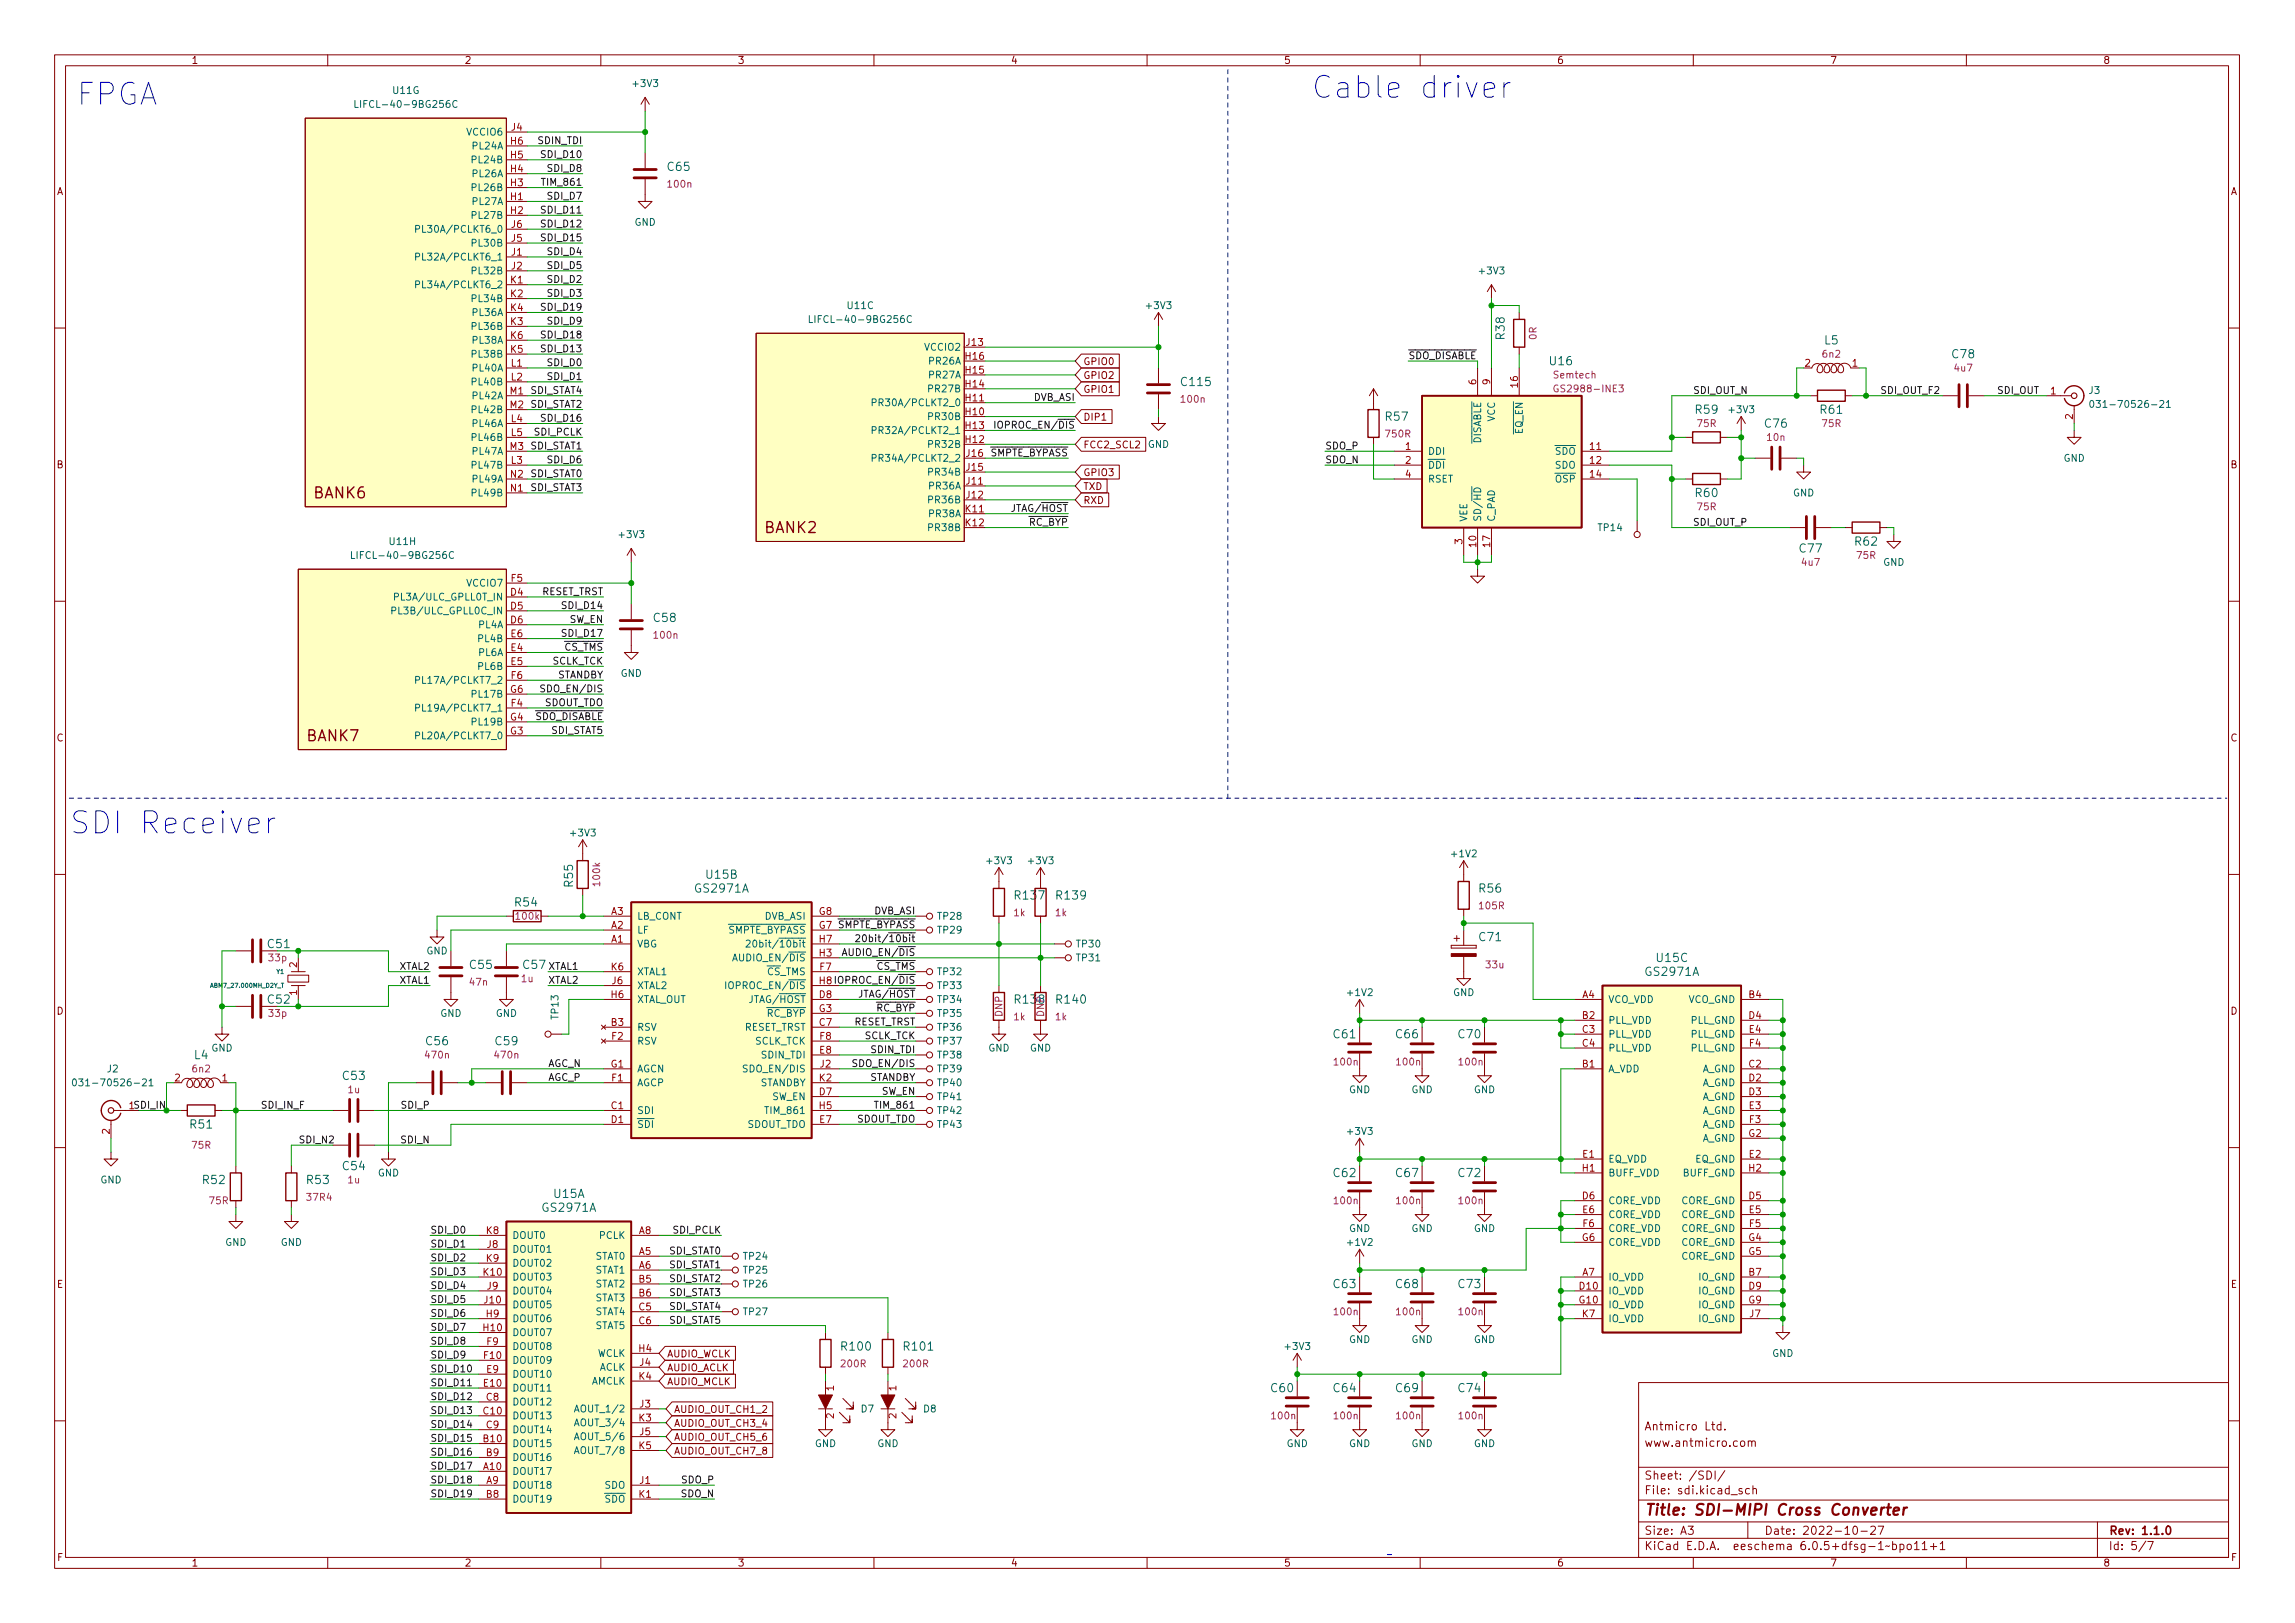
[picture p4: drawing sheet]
<svg xmlns="http://www.w3.org/2000/svg" width="420mm" height="297mm" viewBox="0 0 420 297" stroke-linecap="round" stroke-linejoin="round" font-family="sans-serif">
<defs><g id="words">
<g font-size="5.6" fill="#0000c2">
<text x="240" y="18">Cable driver</text>
<text x="14" y="19.3">FPGA</text>
<text x="12.7" y="152.6">SDI Receiver</text>
</g>
<g font-size="2.8" fill="#840000">
<text x="57.4" y="91.2">BANK6</text>
<text x="140" y="97.6">BANK2</text>
<text x="56.2" y="135.7">BANK7</text>
<text x="301" y="277.3">Title: SDI-MIPI Cross Converter</text>
</g>
<g font-size="2.1" fill="#006464">
<text x="122.3" y="31.3">C65</text>
<text x="275.5" y="62" transform="rotate(-90 275.5 62)">R38</text>
<text x="334" y="63">L5</text>
<text x="357.5" y="65.6">C78</text>
<text x="216.4" y="70.6">C115</text>
<text x="283.8" y="66.8">U16</text>
<text x="253.7" y="77">R57</text>
<text x="310.5" y="75.7">R59</text>
<text x="333.3" y="75.7">R61</text>
<text x="323.2" y="78.3">C76</text>
<text x="310.5" y="91">R60</text>
<text x="329.5" y="101.1">C77</text>
<text x="339.7" y="99.9">R62</text>
<text x="119.7" y="113.8">C58</text>
<text x="129.4" y="160.8">U15B</text>
<text x="94.3" y="165.9">R54</text>
<text x="104.9" y="162.2" transform="rotate(-90 104.9 162.2)">R55</text>
<text x="127.4" y="163.4">GS2971A</text>
<text x="185.9" y="164.6">R137</text>
<text x="193.5" y="164.6">R139</text>
<text x="270.9" y="163.4">R56</text>
<text x="49.1" y="173.5">C51</text>
<text x="270.9" y="172.2">C71</text>
<text x="86.1" y="177.3">C55</text>
<text x="95.8" y="177.3">C57</text>
<text x="301.4" y="178.6">GS2971A</text>
<text x="303.4" y="176.1">U15C</text>
<text x="49.1" y="183.7">C52</text>
<text x="185.9" y="183.7">R138</text>
<text x="193.5" y="183.7">R140</text>
<text x="78.1" y="191.3">C56</text>
<text x="90.8" y="191.3">C59</text>
<text x="244.2" y="190">C61</text>
<text x="255.6" y="190">C66</text>
<text x="267.1" y="190">C70</text>
<text x="35.6" y="193.8">L4</text>
<text x="62.8" y="197.6">C53</text>
<text x="34.9" y="206.5">R51</text>
<text x="62.8" y="214.2">C54</text>
<text x="244.2" y="215.4">C62</text>
<text x="255.6" y="215.4">C67</text>
<text x="267.1" y="215.4">C72</text>
<text x="37.2" y="216.7">R52</text>
<text x="56.2" y="216.7">R53</text>
<text x="99.5" y="221.8">GS2971A</text>
<text x="101.4" y="219.2">U15A</text>
<text x="244.2" y="235.7">C63</text>
<text x="255.6" y="235.7">C68</text>
<text x="267.1" y="235.7">C73</text>
<text x="154.2" y="247.2">R100</text>
<text x="165.6" y="247.2">R101</text>
<text x="232.8" y="254.8">C60</text>
<text x="244.2" y="254.8">C64</text>
<text x="255.6" y="254.8">C69</text>
<text x="267.1" y="254.8">C74</text>
</g>
<g font-size="2.1" fill="#840000">
<text x="301" y="261.8">Antmicro Ltd.</text>
<text x="301" y="264.8">www.antmicro.com</text>
<text x="301" y="273.5">File: sdi.kicad_sch</text>
<text x="301" y="270.8">Sheet: /SDI/</text>
<text x="301" y="280.9">Size: A3</text>
<text x="323" y="280.9">Date: 2022-10-27</text>
<text x="386" y="280.9">Rev: 1.1.0</text>
<text x="301" y="283.7">KiCad E.D.A. eeschema 6.0.5+dfsg-1~bpo11+1</text>
<text x="386" y="283.7">Id: 5/7</text>
</g>
<g font-size="1.8" fill="#840000">
<text x="35" y="11.7">1</text>
<text x="85" y="11.7">2</text>
<text x="135" y="11.7">3</text>
<text x="185" y="11.7">4</text>
<text x="235" y="11.7">5</text>
<text x="285" y="11.7">6</text>
<text x="335" y="11.7">7</text>
<text x="385" y="11.7">8</text>
<text x="10.3" y="35.7">A</text>
<text x="408.3" y="35.7">A</text>
<text x="198.3" y="66.8">GPIO0</text>
<text x="198.3" y="71.9">GPIO1</text>
<text x="198.3" y="69.3">GPIO2</text>
<text x="198.3" y="77">DIP1</text>
<text x="198.3" y="82">FCC2_SCL2</text>
<text x="10.3" y="85.7">B</text>
<text x="198.3" y="87.1">GPIO3</text>
<text x="198.3" y="89.7">TXD</text>
<text x="408.3" y="85.7">B</text>
<text x="198.3" y="92.2">RXD</text>
<text x="10.3" y="135.7">C</text>
<text x="408.3" y="135.7">C</text>
<text x="10.3" y="185.7">D</text>
<text x="408.3" y="185.7">D</text>
<text x="10.4" y="235.7">E</text>
<text x="408.4" y="235.7">E</text>
<text x="122.1" y="251">AUDIO_ACLK</text>
<text x="122.1" y="248.4">AUDIO_WCLK</text>
<text x="122.1" y="253.5">AUDIO_MCLK</text>
<text x="123.3" y="261.1">AUDIO_OUT_CH3_4</text>
<text x="123.3" y="263.7">AUDIO_OUT_CH5_6</text>
<text x="123.3" y="258.6">AUDIO_OUT_CH1_2</text>
<text x="123.3" y="266.2">AUDIO_OUT_CH7_8</text>
<text x="10.4" y="285.7">F</text>
<text x="35" y="286.7">1</text>
<text x="85" y="286.7">2</text>
<text x="135" y="286.7">3</text>
<text x="185" y="286.7">4</text>
<text x="235" y="286.7">5</text>
<text x="285" y="286.7">6</text>
<text x="335" y="286.7">7</text>
<text x="385" y="286.7">8</text>
<text x="408.4" y="285.7">F</text>
</g>
<g font-size="1.8" fill="#006464">
<text x="72" y="17.2">U11G</text>
<text x="116" y="15.9">+3V3</text>
<text x="66.3" y="19.7">LIFCL-40-9BG256C</text>
<text x="85.6" y="24.8">VCCIO6</text>
<text x="86.7" y="29.9">PL24B</text>
<text x="86.7" y="27.3">PL24A</text>
<text x="86.7" y="35">PL26B</text>
<text x="86.7" y="32.4">PL26A</text>
<text x="86.7" y="37.5">PL27A</text>
<text x="86.7" y="40">PL27B</text>
<text x="116.1" y="41.3">GND</text>
<text x="77.4" y="47.7">PL32A/PCLKT6_1</text>
<text x="77.4" y="42.6">PL30A/PCLKT6_0</text>
<text x="86.7" y="45.1">PL30B</text>
<text x="77.4" y="52.7">PL34A/PCLKT6_2</text>
<text x="86.7" y="50.2">PL32B</text>
<text x="271" y="50.2">+3V3</text>
<text x="86.7" y="55.3">PL34B</text>
<text x="86.7" y="57.8">PL36A</text>
<text x="149.5" y="59.1">LIFCL-40-9BG256C</text>
<text x="155.2" y="56.6">U11C</text>
<text x="210" y="56.6">+3V3</text>
<text x="86.7" y="60.4">PL36B</text>
<text x="86.7" y="65.4">PL38B</text>
<text x="86.7" y="62.9">PL38A</text>
<text x="169.4" y="64.2">VCCIO2</text>
<text x="86.7" y="68">PL40A</text>
<text x="86.7" y="70.5">PL40B</text>
<text x="170.3" y="71.8">PR27B</text>
<text x="170.3" y="69.3">PR27A</text>
<text x="170.3" y="66.7">PR26A</text>
<text x="86.7" y="73.1">PL42A</text>
<text x="86.7" y="75.6">PL42B</text>
<text x="161" y="74.3">PR30A/PCLKT2_0</text>
<text x="170.3" y="76.9">PR30B</text>
<text x="273.7" y="77.2" transform="rotate(-90 273.7 77.2)">VCC</text>
<text x="316.7" y="75.6">+3V3</text>
<text x="382.5" y="72.1">J3</text>
<text x="384.5" y="74.6">031-70526-21</text>
<text x="86.7" y="78.1">PL46A</text>
<text x="86.7" y="80.7">PL46B</text>
<text x="86.7" y="83.2">PL47A</text>
<text x="161" y="79.4">PR32A/PCLKT2_1</text>
<text x="170.3" y="82">PR32B</text>
<text x="210.1" y="82">GND</text>
<text x="261.4" y="83.2">DDI</text>
<text x="271.1" y="82.6" transform="rotate(-90 271.1 82.6)">~{DISABLE}</text>
<text x="278.8" y="80.8" transform="rotate(-90 278.8 80.8)">~{EQ_EN}</text>
<text x="283.3" y="83.2">~{SDO}</text>
<text x="86.7" y="85.8">PL47B</text>
<text x="86.7" y="88.3">PL49A</text>
<text x="161" y="84.5">PR34A/PCLKT2_2</text>
<text x="170.3" y="89.6">PR36A</text>
<text x="170.3" y="87">PR34B</text>
<text x="261.4" y="85.8">~{DDI}</text>
<text x="261.4" y="88.3">RSET</text>
<text x="283.4" y="88.3">~{OSP}</text>
<text x="284.7" y="85.8">SDO</text>
<text x="377.8" y="84.5">GND</text>
<text x="86.7" y="90.8">PL49B</text>
<text x="170.3" y="92.1">PR36B</text>
<text x="170.3" y="94.7">PR38A</text>
<text x="268.6" y="95.5" transform="rotate(-90 268.6 95.5)">VEE</text>
<text x="271.1" y="95.5" transform="rotate(-90 271.1 95.5)">SD/~{HD}</text>
<text x="273.7" y="95.5" transform="rotate(-90 273.7 95.5)">C_PAD</text>
<text x="328.2" y="90.8">GND</text>
<text x="71.4" y="99.7">U11H</text>
<text x="113.5" y="98.5">+3V3</text>
<text x="170.3" y="97.2">PR38B</text>
<text x="292.7" y="97.2">TP14</text>
<text x="65.7" y="102.3">LIFCL-40-9BG256C</text>
<text x="85.6" y="107.4">VCCIO7</text>
<text x="344.7" y="103.5">GND</text>
<text x="72.8" y="112.4">PL3B/ULC_GPLL0C_IN</text>
<text x="73" y="109.9">PL3A/ULC_GPLL0T_IN</text>
<text x="87.7" y="115">PL4A</text>
<text x="87.7" y="117.5">PL4B</text>
<text x="77.4" y="125.1">PL17A/PCLKT7_2</text>
<text x="87.7" y="120.1">PL6A</text>
<text x="87.7" y="122.6">PL6B</text>
<text x="113.6" y="123.9">GND</text>
<text x="77.4" y="130.2">PL19A/PCLKT7_1</text>
<text x="86.7" y="127.7">PL17B</text>
<text x="77.4" y="135.3">PL20A/PCLKT7_0</text>
<text x="86.7" y="132.8">PL19B</text>
<text x="104.6" y="153.1">+3V3</text>
<text x="180.8" y="158.2">+3V3</text>
<text x="188.4" y="158.2">+3V3</text>
<text x="265.9" y="156.9">+1V2</text>
<text x="116.6" y="173.4">VBG</text>
<text x="116.6" y="170.9">LF</text>
<text x="116.6" y="168.3">LB_CONT</text>
<text x="131.8" y="170.9">~{SMPTE_BYPASS}</text>
<text x="137.4" y="173.4">20bit/~{10bit}</text>
<text x="139.9" y="168.3">DVB_ASI</text>
<text x="171.7" y="168.3">TP28</text>
<text x="171.7" y="170.9">TP29</text>
<text x="197.1" y="173.4">TP30</text>
<text x="78" y="174.7">GND</text>
<text x="116.6" y="178.5">XTAL1</text>
<text x="133.6" y="175.9">AUDIO_EN/~{DIS}</text>
<text x="139" y="178.5">~{CS}_TMS</text>
<text x="171.7" y="178.5">TP32</text>
<text x="197.1" y="175.9">TP31</text>
<text x="116.6" y="183.6">XTAL_OUT</text>
<text x="116.6" y="181">XTAL2</text>
<text x="132.3" y="181">IOPROC_EN/~{DIS}</text>
<text x="136.1" y="183.6">JTAG/~{HOST}</text>
<text x="171.7" y="183.6">TP34</text>
<text x="171.7" y="181">TP33</text>
<text x="246.8" y="182.3">+1V2</text>
<text x="266" y="182.3">GND</text>
<text x="294.4" y="183.6">VCO_VDD</text>
<text x="309" y="183.6">VCO_GND</text>
<text x="80.6" y="186.1">GND</text>
<text x="90.7" y="186.1">GND</text>
<text x="102.2" y="186.4" transform="rotate(-90 102.2 186.4)">TP13</text>
<text x="116.6" y="188.6">RSV</text>
<text x="116.6" y="191.2">RSV</text>
<text x="136.1" y="188.6">RESET_TRST</text>
<text x="138.1" y="191.2">SCLK_TCK</text>
<text x="139" y="186.1">~{RC_BYP}</text>
<text x="171.7" y="186.1">TP35</text>
<text x="171.7" y="188.6">TP36</text>
<text x="171.7" y="191.2">TP37</text>
<text x="294.4" y="187.4">PLL_VDD</text>
<text x="294.4" y="189.9">PLL_VDD</text>
<text x="309.5" y="187.4">PLL_GND</text>
<text x="309.5" y="189.9">PLL_GND</text>
<text x="19.7" y="196.3">J2</text>
<text x="38.7" y="192.4">GND</text>
<text x="116.6" y="196.3">AGCN</text>
<text x="136.9" y="196.3">SDO_EN/DIS</text>
<text x="139.5" y="193.7">SDIN_TDI</text>
<text x="171.7" y="193.7">TP38</text>
<text x="171.7" y="196.3">TP39</text>
<text x="180.9" y="192.4">GND</text>
<text x="188.5" y="192.4">GND</text>
<text x="294.4" y="196.3">A_VDD</text>
<text x="294.4" y="192.4">PLL_VDD</text>
<text x="309.5" y="192.4">PLL_GND</text>
<text x="311.6" y="196.3">A_GND</text>
<text x="15.1" y="198.8">031-70526-21</text>
<text x="116.6" y="203.9">SDI</text>
<text x="116.6" y="198.8">AGCP</text>
<text x="139" y="198.8">STANDBY</text>
<text x="140.6" y="203.9">TIM_861</text>
<text x="141.3" y="201.3">SW_EN</text>
<text x="171.7" y="198.8">TP40</text>
<text x="171.7" y="203.9">TP42</text>
<text x="171.7" y="201.3">TP41</text>
<text x="247" y="200.1">GND</text>
<text x="258.4" y="200.1">GND</text>
<text x="269.8" y="200.1">GND</text>
<text x="311.6" y="198.8">A_GND</text>
<text x="311.6" y="201.3">A_GND</text>
<text x="311.6" y="203.9">A_GND</text>
<text x="116.6" y="206.4">~{SDI}</text>
<text x="136.7" y="206.4">SDOUT_TDO</text>
<text x="171.7" y="206.4">TP43</text>
<text x="246.8" y="207.7">+3V3</text>
<text x="311.6" y="206.4">A_GND</text>
<text x="311.6" y="209">A_GND</text>
<text x="69.2" y="215.3">GND</text>
<text x="294.4" y="212.8">EQ_VDD</text>
<text x="294.4" y="215.3">BUFF_VDD</text>
<text x="308.1" y="215.3">BUFF_GND</text>
<text x="310.3" y="212.8">EQ_GND</text>
<text x="18.4" y="216.6">GND</text>
<text x="294.4" y="220.4">CORE_VDD</text>
<text x="307.7" y="220.4">CORE_GND</text>
<text x="93.7" y="226.7">DOUT0</text>
<text x="109.7" y="226.7">PCLK</text>
<text x="247" y="225.5">GND</text>
<text x="258.4" y="225.5">GND</text>
<text x="269.8" y="225.5">GND</text>
<text x="294.4" y="222.9">CORE_VDD</text>
<text x="294.4" y="225.5">CORE_VDD</text>
<text x="307.7" y="222.9">CORE_GND</text>
<text x="307.7" y="225.5">CORE_GND</text>
<text x="41.2" y="228">GND</text>
<text x="51.4" y="228">GND</text>
<text x="93.7" y="229.3">DOUT01</text>
<text x="93.7" y="231.8">DOUT02</text>
<text x="109" y="230.5">STAT0</text>
<text x="109" y="233.1">STAT1</text>
<text x="136.2" y="230.5">TP24</text>
<text x="136.2" y="233.1">TP25</text>
<text x="246.8" y="228">+1V2</text>
<text x="294.4" y="228">CORE_VDD</text>
<text x="307.7" y="228">CORE_GND</text>
<text x="307.7" y="230.5">CORE_GND</text>
<text x="93.7" y="239.4">DOUT05</text>
<text x="93.7" y="236.9">DOUT04</text>
<text x="93.7" y="234.4">DOUT03</text>
<text x="109" y="235.6">STAT2</text>
<text x="109" y="238.2">STAT3</text>
<text x="136.2" y="235.6">TP26</text>
<text x="294.4" y="234.4">IO_VDD</text>
<text x="294.4" y="236.9">IO_VDD</text>
<text x="294.4" y="239.4">IO_VDD</text>
<text x="311" y="234.4">IO_GND</text>
<text x="311" y="236.9">IO_GND</text>
<text x="311" y="239.4">IO_GND</text>
<text x="93.7" y="244.5">DOUT07</text>
<text x="93.7" y="242">DOUT06</text>
<text x="109" y="240.7">STAT4</text>
<text x="109" y="243.2">STAT5</text>
<text x="136.2" y="240.7">TP27</text>
<text x="247" y="245.8">GND</text>
<text x="258.4" y="245.8">GND</text>
<text x="269.8" y="245.8">GND</text>
<text x="294.4" y="242">IO_VDD</text>
<text x="311" y="242">IO_GND</text>
<text x="93.7" y="249.6">DOUT09</text>
<text x="93.7" y="247.1">DOUT08</text>
<text x="109.2" y="248.3">WCLK</text>
<text x="109.6" y="250.9">ACLK</text>
<text x="235.4" y="247.1">+3V3</text>
<text x="324.4" y="248.3">GND</text>
<text x="93.7" y="257.2">DOUT12</text>
<text x="93.7" y="254.7">DOUT11</text>
<text x="93.7" y="252.1">DOUT10</text>
<text x="108.2" y="253.4">AMCLK</text>
<text x="93.7" y="259.8">DOUT13</text>
<text x="93.7" y="262.3">DOUT14</text>
<text x="106.1" y="258.5">AOUT_1/2</text>
<text x="106.1" y="263.6">AOUT_5/6</text>
<text x="106.1" y="261">AOUT_3/4</text>
<text x="157.7" y="258.5">D7</text>
<text x="169.1" y="258.5">D8</text>
<text x="93.7" y="269.9">DOUT17</text>
<text x="93.7" y="264.8">DOUT15</text>
<text x="93.7" y="267.4">DOUT16</text>
<text x="106.1" y="266.1">AOUT_7/8</text>
<text x="149.2" y="264.8">GND</text>
<text x="160.6" y="264.8">GND</text>
<text x="235.5" y="264.8">GND</text>
<text x="247" y="264.8">GND</text>
<text x="258.4" y="264.8">GND</text>
<text x="269.8" y="264.8">GND</text>
<text x="93.7" y="272.5">DOUT18</text>
<text x="93.7" y="275">DOUT19</text>
<text x="109.3" y="275">~{SDO}</text>
<text x="110.7" y="272.5">SDO</text>
</g>
<g font-size="1.8" fill="#a90000">
<text x="93.6" y="23.9">J4</text>
<text x="93.5" y="29">H5</text>
<text x="93.5" y="26.5">H6</text>
<text x="93.5" y="34.1">H3</text>
<text x="93.5" y="31.5">H4</text>
<text x="93.5" y="36.6">H1</text>
<text x="93.5" y="39.2">H2</text>
<text x="93.6" y="41.7">J6</text>
<text x="93.6" y="46.8">J1</text>
<text x="93.6" y="44.2">J5</text>
<text x="93.5" y="51.9">K1</text>
<text x="93.6" y="49.3">J2</text>
<text x="93.5" y="54.4">K2</text>
<text x="93.5" y="59.5">K3</text>
<text x="93.5" y="56.9">K4</text>
<text x="93.5" y="64.6">K5</text>
<text x="93.5" y="62">K6</text>
<text x="176.8" y="65.8">H16</text>
<text x="177" y="63.3">J13</text>
<text x="93.6" y="67.1">L1</text>
<text x="93.6" y="69.6">L2</text>
<text x="176.8" y="70.9">H14</text>
<text x="176.8" y="68.4">H15</text>
<text x="270.3" y="70.4" transform="rotate(-90 270.3 70.4)">6</text>
<text x="272.8" y="70.4" transform="rotate(-90 272.8 70.4)">9</text>
<text x="277.9" y="70.9" transform="rotate(-90 277.9 70.9)">16</text>
<text x="330.5" y="67.1">2</text>
<text x="339.1" y="67.1">1</text>
<text x="93.4" y="72.2">M1</text>
<text x="93.4" y="74.7">M2</text>
<text x="93.6" y="77.3">L4</text>
<text x="176.8" y="76">H10</text>
<text x="176.8" y="73.4">H11</text>
<text x="375.4" y="72.2">1</text>
<text x="379.5" y="76.7" transform="rotate(-90 379.5 76.7)">2</text>
<text x="93.4" y="82.3">M3</text>
<text x="93.6" y="79.8">L5</text>
<text x="176.8" y="81.1">H12</text>
<text x="176.8" y="78.5">H13</text>
<text x="257.3" y="82.3">1</text>
<text x="291.1" y="82.3">11</text>
<text x="93.5" y="90">N1</text>
<text x="93.5" y="87.4">N2</text>
<text x="93.6" y="84.9">L3</text>
<text x="177" y="88.7">J11</text>
<text x="177" y="86.1">J15</text>
<text x="257.3" y="84.9">2</text>
<text x="257.3" y="87.4">4</text>
<text x="291.1" y="84.9">12</text>
<text x="291.1" y="87.4">14</text>
<text x="176.8" y="93.8">K11</text>
<text x="177" y="91.2">J12</text>
<text x="176.8" y="96.3">K12</text>
<text x="267.7" y="99.6" transform="rotate(-90 267.7 99.6)">3</text>
<text x="270.3" y="100.1" transform="rotate(-90 270.3 100.1)">10</text>
<text x="272.8" y="100.1" transform="rotate(-90 272.8 100.1)">17</text>
<text x="93.6" y="106.5">F5</text>
<text x="93.5" y="109">D4</text>
<text x="93.5" y="111.5">D5</text>
<text x="93.5" y="114.1">D6</text>
<text x="93.5" y="119.2">E4</text>
<text x="93.5" y="116.6">E6</text>
<text x="93.5" y="121.7">E5</text>
<text x="93.6" y="124.2">F6</text>
<text x="93.4" y="126.8">G6</text>
<text x="93.6" y="129.3">F4</text>
<text x="93.4" y="134.4">G3</text>
<text x="111.9" y="167.4">A3</text>
<text x="150" y="167.4">G8</text>
<text x="111.9" y="172.5">A1</text>
<text x="111.9" y="170">A2</text>
<text x="150" y="172.5">H7</text>
<text x="54.4" y="177.1" transform="rotate(-90 54.4 177.1)">2</text>
<text x="111.9" y="177.6">K6</text>
<text x="150" y="175">H3</text>
<text x="150.1" y="177.6">F7</text>
<text x="54.4" y="182.1" transform="rotate(-90 54.4 182.1)">1</text>
<text x="111.9" y="182.7">H6</text>
<text x="112" y="180.1">J6</text>
<text x="150" y="185.2">G3</text>
<text x="150" y="182.7">D8</text>
<text x="289.7" y="182.7">A4</text>
<text x="320.2" y="182.7">B4</text>
<text x="111.9" y="187.7">B3</text>
<text x="112" y="190.3">F2</text>
<text x="150" y="187.7">C7</text>
<text x="150.1" y="190.3">F8</text>
<text x="289.7" y="186.5">B2</text>
<text x="289.7" y="189">C3</text>
<text x="289.7" y="191.6">C4</text>
<text x="320.2" y="186.5">D4</text>
<text x="320.2" y="189">E4</text>
<text x="320.3" y="191.6">F4</text>
<text x="32" y="197.9">2</text>
<text x="40.7" y="197.9">1</text>
<text x="111.9" y="195.4">G1</text>
<text x="112" y="197.9">F1</text>
<text x="150" y="197.9">K2</text>
<text x="150" y="192.8">E8</text>
<text x="150.1" y="195.4">J2</text>
<text x="289.7" y="195.4">B1</text>
<text x="320.2" y="195.4">C2</text>
<text x="320.2" y="197.9">D2</text>
<text x="111.9" y="203">C1</text>
<text x="150" y="200.4">D7</text>
<text x="150" y="203">H5</text>
<text x="320.2" y="200.4">D3</text>
<text x="320.2" y="203">E3</text>
<text x="20.1" y="207.5" transform="rotate(-90 20.1 207.5)">2</text>
<text x="111.9" y="205.5">D1</text>
<text x="150" y="205.5">E7</text>
<text x="320.1" y="208.1">G2</text>
<text x="320.3" y="205.5">F3</text>
<text x="289.7" y="214.4">H1</text>
<text x="289.7" y="211.9">E1</text>
<text x="320.2" y="214.4">H2</text>
<text x="320.2" y="211.9">E2</text>
<text x="289.7" y="219.5">D6</text>
<text x="320.2" y="219.5">D5</text>
<text x="89" y="225.8">K8</text>
<text x="117" y="225.8">A8</text>
<text x="289.7" y="227.1">G6</text>
<text x="289.7" y="222">E6</text>
<text x="289.8" y="224.6">F6</text>
<text x="320.1" y="227.1">G4</text>
<text x="320.2" y="222">E5</text>
<text x="320.3" y="224.6">F5</text>
<text x="88.5" y="233.5">K10</text>
<text x="89" y="230.9">K9</text>
<text x="89.2" y="228.4">J8</text>
<text x="117" y="229.7">A5</text>
<text x="117" y="232.2">A6</text>
<text x="289.7" y="233.5">A7</text>
<text x="320.1" y="229.7">G5</text>
<text x="320.2" y="233.5">B7</text>
<text x="88.7" y="238.5">J10</text>
<text x="89.2" y="236">J9</text>
<text x="117" y="234.7">B5</text>
<text x="117" y="237.3">B6</text>
<text x="117" y="239.8">C5</text>
<text x="289.2" y="238.5">G10</text>
<text x="289.2" y="236">D10</text>
<text x="320.1" y="238.5">G9</text>
<text x="320.2" y="236">D9</text>
<text x="88.5" y="243.6">H10</text>
<text x="89" y="241.1">H9</text>
<text x="117" y="242.4">C6</text>
<text x="289.7" y="241.1">K7</text>
<text x="320.3" y="241.1">J7</text>
<text x="88.6" y="248.7">F10</text>
<text x="89.1" y="251.2">E9</text>
<text x="89.1" y="246.2">F9</text>
<text x="117" y="247.4">H4</text>
<text x="117.1" y="250">J4</text>
<text x="88.6" y="253.8">E10</text>
<text x="89" y="256.3">C8</text>
<text x="117" y="252.5">K4</text>
<text x="117.1" y="257.6">J3</text>
<text x="152.7" y="254.5" transform="rotate(-90 152.7 254.5)">1</text>
<text x="164.1" y="254.5" transform="rotate(-90 164.1 254.5)">1</text>
<text x="88.5" y="263.9">B10</text>
<text x="88.5" y="258.9">C10</text>
<text x="89" y="261.4">C9</text>
<text x="117" y="260.1">K3</text>
<text x="117.1" y="262.7">J5</text>
<text x="152.7" y="259.6" transform="rotate(-90 152.7 259.6)">2</text>
<text x="164.1" y="259.6" transform="rotate(-90 164.1 259.6)">2</text>
<text x="88.5" y="269">A10</text>
<text x="89" y="266.5">B9</text>
<text x="117" y="265.2">K5</text>
<text x="89" y="271.6">A9</text>
<text x="89" y="274.1">B8</text>
<text x="117" y="274.1">K1</text>
<text x="117.1" y="271.6">J1</text>
</g>
<g font-size="1.8" fill="#0f0f0f">
<text x="98.6" y="26.4">SDIN_TDI</text>
<text x="99.5" y="28.9">SDI_D10</text>
<text x="99.7" y="34">TIM_861</text>
<text x="100.5" y="31.4">SDI_D8</text>
<text x="99.5" y="39.1">SDI_D11</text>
<text x="99.5" y="41.6">SDI_D12</text>
<text x="100.5" y="36.5">SDI_D7</text>
<text x="99.5" y="44.1">SDI_D15</text>
<text x="100.5" y="46.7">SDI_D4</text>
<text x="100.5" y="51.8">SDI_D2</text>
<text x="100.5" y="49.2">SDI_D5</text>
<text x="99.5" y="56.8">SDI_D19</text>
<text x="100.5" y="54.3">SDI_D3</text>
<text x="100.5" y="59.4">SDI_D9</text>
<text x="99.5" y="64.5">SDI_D13</text>
<text x="99.5" y="61.9">SDI_D18</text>
<text x="257.8" y="65.7">~{SDO_DISABLE}</text>
<text x="100.5" y="69.5">SDI_D1</text>
<text x="100.5" y="67">SDI_D0</text>
<text x="97.1" y="72.1">SDI_STAT4</text>
<text x="97.1" y="74.6">SDI_STAT2</text>
<text x="99.5" y="77.2">SDI_D16</text>
<text x="189.2" y="73.3">DVB_ASI</text>
<text x="310.1" y="72.1">SDI_OUT_N</text>
<text x="344.2" y="72.1">SDI_OUT_F2</text>
<text x="365.7" y="72.1">SDI_OUT</text>
<text x="97.1" y="82.2">SDI_STAT1</text>
<text x="97.9" y="79.7">SDI_PCLK</text>
<text x="177" y="83.6">J16~{SMPTE_BYPASS}</text>
<text x="181.6" y="78.4">IOPROC_EN/~{DIS}</text>
<text x="242.6" y="82.2">SDO_P</text>
<text x="97.1" y="89.9">SDI_STAT3</text>
<text x="97.1" y="87.3">SDI_STAT0</text>
<text x="100.5" y="84.8">SDI_D6</text>
<text x="242.6" y="84.8">SDO_N</text>
<text x="184.1" y="93.7">JTAG/~{HOST}</text>
<text x="187" y="96.2">~{RC_BYP}</text>
<text x="309.9" y="96.2">SDI_OUT_P</text>
<text x="99" y="108.9">RESET_TRST</text>
<text x="103.3" y="111.4">SDI_D14</text>
<text x="104.2" y="114">SW_EN</text>
<text x="101.9" y="119.1">~{CS_TMS}</text>
<text x="103.3" y="116.5">SDI_D17</text>
<text x="101.1" y="121.6">SCLK_TCK</text>
<text x="101.9" y="124.1">STANDBY</text>
<text x="93.4" y="131.9">G4 ~{SDO_DISABLE}</text>
<text x="99.6" y="129.2">SDOUT_TDO</text>
<text x="99.8" y="126.7">SDO_EN/DIS</text>
<text x="101" y="134.3">SDI_STAT5</text>
<text x="160" y="167.3">DVB_ASI</text>
<text x="150" y="170">G7~{SMPTE_BYPASS}</text>
<text x="157.5" y="172.4">20bit/~{10bit}</text>
<text x="73.1" y="177.5">XTAL2</text>
<text x="100.3" y="177.5">XTAL1</text>
<text x="153.7" y="174.9">AUDIO_EN/~{DIS}</text>
<text x="159.1" y="177.5">~{CS_TMS}</text>
<text x="73.1" y="180">XTAL1</text>
<text x="100.3" y="180">XTAL2</text>
<text x="150" y="180.1">H8IOPROC_EN/~{DIS}</text>
<text x="156.1" y="182.6">JTAG/~{HOST}</text>
<text x="159.1" y="185.1">~{RC_BYP}</text>
<text x="156.1" y="187.6">RESET_TRST</text>
<text x="158.2" y="190.2">SCLK_TCK</text>
<text x="100.3" y="197.8">AGC_P</text>
<text x="100.3" y="195.3">AGC_N</text>
<text x="156.9" y="195.3">SDO_EN/DIS</text>
<text x="159.1" y="197.8">STANDBY</text>
<text x="159.6" y="192.7">SDIN_TDI</text>
<text x="48.1" y="202.9">SDI_IN_F</text>
<text x="73.6" y="202.9">SDI_P</text>
<text x="160.7" y="202.9">TIM_861</text>
<text x="161.4" y="200.3">SW_EN</text>
<text x="54.6" y="209.2">SDI_N2</text>
<text x="73.5" y="209.2">SDI_N</text>
<text x="156.7" y="205.4">SDOUT_TDO</text>
<text x="78.7" y="225.7">SDI_D0</text>
<text x="123.3" y="225.7">SDI_PCLK</text>
<text x="78.7" y="230.8">SDI_D2</text>
<text x="78.7" y="228.3">SDI_D1</text>
<text x="78.7" y="233.4">SDI_D3</text>
<text x="122.5" y="229.6">SDI_STAT0</text>
<text x="122.5" y="232.1">SDI_STAT1</text>
<text x="78.7" y="235.9">SDI_D4</text>
<text x="78.7" y="238.4">SDI_D5</text>
<text x="122.5" y="237.2">SDI_STAT3</text>
<text x="122.5" y="239.7">SDI_STAT4</text>
<text x="122.5" y="234.6">SDI_STAT2</text>
<text x="78.7" y="241">SDI_D6</text>
<text x="78.7" y="243.5">SDI_D7</text>
<text x="122.5" y="242.3">SDI_STAT5</text>
<text x="78.7" y="251.1">SDI_D10</text>
<text x="78.7" y="248.6">SDI_D9</text>
<text x="78.7" y="246.1">SDI_D8</text>
<text x="78.7" y="256.2">SDI_D12</text>
<text x="78.7" y="253.7">SDI_D11</text>
<text x="78.7" y="261.3">SDI_D14</text>
<text x="78.7" y="258.8">SDI_D13</text>
<text x="78.7" y="263.8">SDI_D15</text>
<text x="78.7" y="266.4">SDI_D16</text>
<text x="78.7" y="268.9">SDI_D17</text>
<text x="78.7" y="271.5">SDI_D18</text>
<text x="78.7" y="274">SDI_D19</text>
<text x="124.7" y="274">SDO_N</text>
<text x="124.8" y="271.5">SDO_P</text>
</g>
<g font-size="1.8" fill="#840084">
<text x="122.4" y="34.3">100n</text>
<text x="281.3" y="62.1" transform="rotate(-90 281.3 62.1)">0R</text>
<text x="333.8" y="65.4">6n2</text>
<text x="284.6" y="69.3">Semtech</text>
<text x="285.3" y="71.8">GS2988-INE3</text>
<text x="357.9" y="68">4u7</text>
<text x="216.4" y="73.7">100n</text>
<text x="253.8" y="80">750R</text>
<text x="310.8" y="78.1">75R</text>
<text x="323.6" y="80.7">10n</text>
<text x="333.7" y="78.1">75R</text>
<text x="310.8" y="93.4">75R</text>
<text x="329.9" y="103.5">4u7</text>
<text x="340" y="102.3">75R</text>
<text x="119.8" y="116.9">100n</text>
<text x="109.9" y="162" transform="rotate(-90 109.9 162)">100k</text>
<text x="185.6" y="167.7">1k</text>
<text x="193.3" y="167.7">1k</text>
<text x="270.9" y="166.4">105R</text>
<text x="94.6" y="168.3">100k</text>
<text x="49.3" y="175.9">33p</text>
<text x="95.5" y="179.7">1u</text>
<text x="272.1" y="177.2">33u</text>
<text x="86.1" y="180.4">47n</text>
<text x="49.3" y="186.1">33p</text>
<text x="183.5" y="186.1" transform="rotate(-90 183.5 186.1)">DNP</text>
<text x="185.6" y="186.7">1k</text>
<text x="191.1" y="186.1" transform="rotate(-90 191.1 186.1)">DNP</text>
<text x="193.3" y="186.7">1k</text>
<text x="35.3" y="196.3">6n2</text>
<text x="78" y="193.7">470n</text>
<text x="90.7" y="193.7">470n</text>
<text x="244.4" y="195">100n</text>
<text x="255.8" y="195">100n</text>
<text x="267.2" y="195">100n</text>
<text x="63.7" y="200.1">1u</text>
<text x="35.2" y="210.2">75R</text>
<text x="38.4" y="220.4">75R</text>
<text x="56.3" y="219.7">37R4</text>
<text x="63.7" y="216.6">1u</text>
<text x="244.4" y="220.4">100n</text>
<text x="255.8" y="220.4">100n</text>
<text x="267.2" y="220.4">100n</text>
<text x="244.4" y="240.7">100n</text>
<text x="255.8" y="240.7">100n</text>
<text x="267.2" y="240.7">100n</text>
<text x="154.1" y="250.2">200R</text>
<text x="165.5" y="250.2">200R</text>
<text x="232.9" y="259.8">100n</text>
<text x="244.4" y="259.8">100n</text>
<text x="255.8" y="259.8">100n</text>
<text x="267.2" y="259.8">100n</text>
</g>
<text font-size="1.8" fill="#009600" x="23.6" y="203">1SDI_IN</text>
<g font-size="1.1" fill="#006464">
<text x="50.6" y="178.2">Y1</text>
<text x="38.8" y="180.8">ABM7_27.000MH_D2Y_T</text>
</g>
</g></defs>
<g fill="none" stroke="#840000" stroke-width=".18">
<path d="M10 10h400v277h-400zM12 12h396v273h-396zM60 10v2M110 10v2M118.1 17.8v2.6M118.1 17.8l-.8 1.3M118.1 17.8l.8 1.3M160 10v2M210 10v2M260 10v2M310 10v2M360 10v2"/>
<path d="M55.9 21.6h36.8v71.1h-36.8zM92.7 36.9h3.8M92.7 39.4h3.8M92.7 34.3h3.8M92.7 31.8h3.8M92.7 29.2h3.8M92.7 26.7h3.8M92.7 24.2h3.8M118.1 32.8v4.1h1.3l-1.3 1.2-1.3-1.2h1.3M118.1 28v2.8M92.7 47h3.8M92.7 49.6h3.8"/>
<path d="M92.7 44.5h3.8M92.7 41.9h3.8M92.7 52.1h3.8M92.7 54.6h3.8M92.7 59.7h3.8M92.7 57.2h3.8M212.1 57.2l-.8 1.3M212.1 57.2v2.5M212.1 57.2l.8 1.3M273 52.1l-.7 1.3M273 52.1v2.5M273 52.1l.8 1.3"/>
<path d="M278.1 57.2v1.3M10 60h2M92.7 72.4h3.8M92.7 64.8h3.8M92.7 62.3h3.8M92.7 67.3h3.8M92.7 69.9h3.8M92.7 77.5h3.8M92.7 75h3.8M138.4 61h38.1v38.1h-38.1zM176.5 76.2h3.8M176.5 73.7h3.8"/>
<path d="M176.5 78.8h3.8M176.5 71.2h3.8M176.5 68.6h3.8M176.5 66.1h3.8M176.5 63.5h3.8M198 64.8h6.9v2.5h-6.9l-1.2-1.2zM198 69.9h6.9v2.5h-6.9l-1.2-1.2zM198 67.3h6.9v2.6h-6.9l-1.2-1.3zM198 75h5.6v2.5h-5.6l-1.2-1.3zM212.1 76.2v1.3h1.3l-1.3 1.3-1.3-1.3h1.3M212.1 67.3v2.8M212.1 72.2v2.8"/>
<path d="M251.5 71.2l-.8 1.2M251.5 71.2v3.8M251.5 71.2l.7 1.2M270.5 67.3v5.1M273 67.3v5.1M278.1 63.5v1.3M278.1 67.3v5.1M318.8 76.2l-.8 1.3M318.8 76.2v2.6M318.8 76.2l.7 1.3M331.5 72.4h1.2M331.7 67.3a1.03 1.03 0 0 1 1.2-.7 1.03 1.03 0 0 1 .8 1.2"/>
<path d="M332.7 67.6v.4l.3 .2h.4l.3-.3M332.7 67.6a1.11 1.11 0 0 1 1.4-1.1 1.11 1.11 0 0 1 .7 1.6l-.3 .1-.3-.1-.2-.2-.1-.3M335.5 66.6a1.11 1.11 0 0 0-1.5 1M336.7 66.6a.84 .84 0 0 1 .8 .7 .84 .84 0 0 1-.5 .9l-.4-.2-.1-.4M336.8 66.6a1.03 1.03 0 0 0-1.3 .3 1.03 1.03 0 0 0 0 1.3h.3a.85 .85 0 0 0 .5-.9 .85 .85 0 0 0-.8-.7M337.8 72.4h1.3M338.8 67.3a1.21 1.21 0 0 0-1.3-.8 1.21 1.21 0 0 0-1 1.3M355.6 72.4h2.8M360.4 72.4h2.8M374.6 72.4h4.6M379.7 78.8v1.2h1.3l-1.3 1.3-1.2-1.3h1.2M379.7 74.2v3.3"/>
<path d="M408 60h2M92.7 80h3.8M92.7 85.1h3.8M92.7 82.6h3.8M92.7 90.2h3.8M92.7 87.7h3.8M176.5 96.6h3.8M176.5 81.3h3.8M176.5 88.9h3.8M176.5 91.5h3.8M176.5 86.4h3.8M176.5 83.9h3.8"/>
<path d="M176.5 94h3.8M198 85.1h6.9v2.6h-6.9l-1.2-1.3zM198 87.7h4.7v2.5h-4.7l-1.2-1.3zM198 90.2h5v2.5h-5l-1.2-1.2zM198 80h11.8v2.6h-11.8l-1.2-1.3zM251.5 80v1.3M255.3 85.1h5M255.3 82.6h5M255.3 87.7h5M268 96.6v5M270.5 96.6v5M273 96.6v5"/>
<path d="M289.6 85.1h5M289.6 82.6h5M289.6 87.7h5M299.7 95.3v1.9M308.6 80h1.3M308.6 87.7h1.3M315 80h1.2M315 87.7h1.2M321.3 83.9h2.8M326.1 83.9h2.8M327.7 96.6h2.8M330.2 85.1v1.3h1.3l-1.3 1.3-1.3-1.3h1.3"/>
<path d="M332.5 96.6h2.8M337.8 96.6h1.3M344.2 96.6h1.2M346.7 97.8v1.3h1.3l-1.3 1.3-1.3-1.3h1.3M10 110h2M54.6 104.2h38.1v33h-38.1zM92.7 109.3h3.8M92.7 111.8h3.8M92.7 114.3h3.8M92.7 119.4h3.8M92.7 116.9h3.8M92.7 106.7h3.8"/>
<path d="M115.6 115.4v4h1.2l-1.2 1.3-1.3-1.3h1.3M115.6 100.4l-.8 1.2M115.6 100.4v2.5M115.6 110.5v2.8M115.6 100.4l.7 1.2M270.5 104.2v1.2h1.3l-1.3 1.3-1.3-1.3h1.3M408 110h2M92.7 122h3.8M92.7 129.6h3.8M92.7 124.5h3.8M92.7 134.7h3.8M92.7 132.1h3.8"/>
<path d="M92.7 127h3.8M106.7 153.7l-.8 1.3M106.7 153.7v3.8M106.7 153.7l.7 1.3M182.9 158.8v3.8M182.9 158.8l-.8 1.3M182.9 158.8l.7 1.3M190.5 158.8l-.8 1.3M190.5 158.8v3.8M190.5 158.8l.8 1.3M268 157.5v3.8M268 157.5l-.8 1.3"/>
<path d="M268 157.5l.7 1.3M10 160h2M43.2 174h2.8M48 174h2.8M52.7 178.5h3.8v1.2h-3.8zM53.3 177.8h2.6M54.6 175.3v2.5M80 170.2v1.3h1.3l-1.3 1.3-1.3-1.3h1.3M82.5 178.9v4h1.3l-1.3 1.3-1.2-1.3h1.2M82.5 174v2.8M92.7 178.9v4h1.3l-1.3 1.3-1.3-1.3h1.3M92.7 167.7h1.3"/>
<path d="M92.7 174v2.8M99.1 167.7h1.2M106.7 162.6v1.3M110.5 167.7h5.1M110.5 177.8h5.1M110.5 172.8h5.1M110.5 170.2h5.1M148.6 167.7h5.1M148.6 177.8h5.1M148.6 172.8h5.1M148.6 170.2h5.1M148.6 175.3h5.1"/>
<path d="M167.6 167.7h1.9M167.6 177.8h1.9M167.6 170.2h1.9M182.9 167.7v1.2M190.5 167.7v1.2M193 172.8h1.9M193 175.3h1.9M265.7 173v.5zM265.7 173.5h4.6zM265.7 173h4.6zM266.2 171.7h1M266.7 171.2v1"/>
<path d="M268 175v4.1h1.2l-1.2 1.3-1.3-1.3h1.3M268 166.4v1.3M268 170.2v2.8M270.3 173v.5zM408 160h2M33.2 198.2a1.03 1.03 0 0 1 1.3-.8 1.03 1.03 0 0 1 .8 1.2M35.5 198.4l.1 .5 .4 .1a.85 .85 0 0 0 .5-.9 .85 .85 0 0 0-.8-.7 1.03 1.03 0 0 0-1.2 .3 1.03 1.03 0 0 0 0 1.3h.4l.3-.3M35.5 198.4a1.11 1.11 0 0 1 1.4-1.1 1.11 1.11 0 0 1 .7 1.6l-.3 .1h-.3l-.2-.3v-.3M38.3 197.4a.85 .85 0 0 1 .8 .7 .85 .85 0 0 1-.5 .9l-.4-.1-.2-.5M38.3 197.4a1.11 1.11 0 0 0-1.5 1M40.4 198.2a1.21 1.21 0 0 0-1.4-.9 1.21 1.21 0 0 0-1 1.3M40.6 188v1.3h1.3l-1.3 1.2-1.2-1.2h1.2"/>
<path d="M43.2 184.2h2.8M48 184.2h2.8M53.3 180.4h2.6M54.6 180.4v2.5M76.2 198.2h2.8M81 198.2h2.8M88.9 198.2h2.8M93.7 198.2h2.8M101 189.3h1.9M110.1 187.6l.8 .8M110.1 190.2l.8 .7M110.5 182.9h5.1"/>
<path d="M110.5 195.6h5.1M110.5 198.2h5.1M110.5 180.4h5.1M110.5 188h5.1M110.5 190.5h5.1M110.9 187.6l-.8 .8M110.9 190.2l-.8 .7M148.6 182.9h5.1M148.6 195.6h5.1M148.6 198.2h5.1M148.6 180.4h5.1M148.6 188h5.1"/>
<path d="M148.6 193.1h5.1M148.6 190.5h5.1M148.6 185.5h5.1M167.6 182.9h1.9M167.6 195.6h1.9M167.6 198.2h1.9M167.6 180.4h1.9M167.6 188h1.9M167.6 193.1h1.9M167.6 190.5h1.9M167.6 185.5h1.9M182.9 186.7v2.6h1.2l-1.2 1.2-1.3-1.2h1.3"/>
<path d="M182.9 180.4v1.2M190.5 186.7v2.6h1.3l-1.3 1.2-1.3-1.2h1.3M190.5 180.4v1.2M248.9 192.8v4.1h1.3l-1.3 1.3-1.3-1.3h1.3M248.9 182.9v2.6M248.9 188v2.8M248.9 182.9l-.7 1.3M248.9 182.9l.8 1.3M260.3 192.8v4.1h1.3l-1.3 1.3-1.2-1.3h1.2M260.3 188v2.8M271.8 192.8v4.1h1.2l-1.2 1.3-1.3-1.3h1.3M271.8 188v2.8"/>
<path d="M288.3 189.3h5.1M288.3 182.9h5.1M288.3 195.6h5.1M288.3 186.7h5.1M288.3 191.8h5.1M318.8 189.3h5M318.8 182.9h5M318.8 195.6h5M318.8 186.7h5M318.8 191.8h5M318.8 198.2h5M10 210h2"/>
<path d="M20.3 210.9v1.2h1.3l-1.3 1.3-1.3-1.3h1.3M20.3 205v3.3M20.8 203.2h4.6M33 203.2h1.3M39.4 203.2h1.2M43.2 213.4v1.3M43.2 219.7v1.3M53.3 213.4v1.3M53.3 219.7v1.3M61 203.2h2.8M61 209.6h2.8M65.8 203.2h2.8"/>
<path d="M65.8 209.6h2.8M71.1 210.9v1.2h1.3l-1.3 1.3-1.3-1.3h1.3M110.5 203.2h5.1M110.5 205.8h5.1M148.6 200.7h5.1M148.6 203.2h5.1M148.6 205.8h5.1M167.6 200.7h1.9M167.6 203.2h1.9M167.6 205.8h1.9M248.9 218.2v4.1h1.3l-1.3 1.3-1.3-1.3h1.3M248.9 208.3v2.6"/>
<path d="M248.9 213.4v2.8M248.9 208.3l-.7 1.3M248.9 208.3l.8 1.3M260.3 218.2v4.1h1.3l-1.3 1.3-1.2-1.3h1.2M260.3 213.4v2.8M271.8 218.2v4.1h1.2l-1.2 1.3-1.3-1.3h1.3M271.8 213.4v2.8M288.3 219.7h5.1M288.3 212.1h5.1M288.3 214.7h5.1M318.8 200.7h5M318.8 219.7h5"/>
<path d="M318.8 212.1h5M318.8 203.2h5M318.8 205.8h5M318.8 208.3h5M318.8 214.7h5M408 210h2M43.2 222.3v1.3h1.2l-1.2 1.2-1.3-1.2h1.3M53.3 222.3v1.3h1.3l-1.3 1.2-1.2-1.2h1.2M87.6 233.7h5.1M87.6 236.3h5.1M87.6 238.8h5.1M87.6 226.1h5.1"/>
<path d="M87.6 228.6h5.1M87.6 231.2h5.1M115.6 229.9h5M115.6 235h5M115.6 232.4h5M115.6 226.1h5M115.6 237.5h5M132.1 229.9h1.9M132.1 235h1.9M132.1 232.4h1.9M248.9 238.5v4.1h1.3l-1.3 1.3-1.3-1.3h1.3M248.9 228.6l-.7 1.3"/>
<path d="M248.9 228.6v2.6M248.9 233.7v2.8M248.9 228.6l.8 1.3M260.3 238.5v4.1h1.3l-1.3 1.3-1.2-1.3h1.2M260.3 233.7v2.8M271.8 238.5v4.1h1.2l-1.2 1.3-1.3-1.3h1.3M271.8 233.7v2.8M288.3 233.7h5.1M288.3 236.3h5.1M288.3 222.3h5.1M288.3 224.8h5.1M288.3 238.8h5.1"/>
<path d="M288.3 227.4h5.1M318.8 233.7h5M318.8 236.3h5M318.8 222.3h5M318.8 224.8h5M318.8 238.8h5M318.8 227.4h5M318.8 229.9h5M87.6 241.3h5.1M87.6 259.1h5.1M87.6 256.6h5.1M87.6 254h5.1"/>
<path d="M87.6 251.5h5.1M87.6 249h5.1M87.6 246.4h5.1M87.6 243.9h5.1M115.6 240.1h5M115.6 242.6h5M115.6 247.7h5M115.6 257.8h5M115.6 250.2h5M115.6 252.8h5M121.8 251.5h12.8v2.5h-12.8l-1.2-1.2zM121.8 249h12.5v2.5h-12.5l-1.2-1.3z"/>
<path d="M121.8 246.4h12.8v2.6h-12.8l-1.2-1.3zM123 259.1h18.5v2.6h-18.5l-1.1-1.3zM123 256.6h18.5v2.5h-18.5l-1.1-1.3zM132.1 240.1h1.9M149.9 257.8h2.5M151.1 257.8v3.9h1.3l-1.3 1.2-1.2-1.2h1.2M151.1 243.9v1.2M151.1 250.2v1.3M151.1 252.8v2.5M153.7 258.5l1.9 1.9v-.6v.6h-1.3M154.3 255.9l1.9 1.9v-.6v.6h-.6h.6M154.9 257.8h.7"/>
<path d="M155.6 259.1v.7M156.2 256.6v.6M161.3 257.8h2.5M162.6 257.8v3.9h1.2l-1.2 1.2-1.3-1.2h1.3M162.6 243.9v1.2M162.6 250.2v1.3M162.6 252.8v2.5M165.1 258.5l1.9 1.9v-.6v.6h-1.3M165.7 255.9l1.9 1.9v-.6v.6h-.6h.6M166.4 257.8h.6M167 259.1v.7M167.6 256.6v.6"/>
<path d="M237.5 257.6v4.1h1.3l-1.3 1.2-1.3-1.2h1.3M237.5 247.7l-.8 1.3M237.5 247.7v2.5M237.5 252.8v2.8M237.5 247.7l.8 1.3M248.9 257.6v4.1h1.3l-1.3 1.2-1.3-1.2h1.3M248.9 252.8v2.8M260.3 257.6v4.1h1.3l-1.3 1.2-1.2-1.2h1.2M260.3 252.8v2.8M271.8 257.6v4.1h1.2l-1.2 1.2-1.3-1.2h1.3M271.8 252.8v2.8M288.3 241.3h5.1"/>
<path d="M300 253h108v32h-108zM318.8 241.3h5M326.4 242.6v1.3h1.3l-1.3 1.2-1.3-1.2h1.3M10 260h2M87.6 269.3h5.1M87.6 271.8h5.1M87.6 264.2h5.1M87.6 274.4h5.1M87.6 266.7h5.1M87.6 261.7h5.1M115.6 271.8h5M115.6 274.4h5"/>
<path d="M115.6 262.9h5M115.6 260.4h5M115.6 265.5h5M123 261.7h18.5v2.5h-18.5l-1.1-1.3zM123 264.2h18.5v2.5h-18.5l-1.1-1.2zM300 278.5h108M300 274.5h108M300 268.5h108M309.1 279.3h.9l-.5 .6 .4 .1v.7l-.2 .1h-.4l-.2-.1M312.5 269.2a.76 .76 0 0 1 .9 .8 .76 .76 0 0 1-.9 .7zM313.3 260.7h.6M313.6 260.2v1.3l.3 .2"/>
<path d="M314 269.2v1.5M315.1 260.8l-.5-.1-.2 .3v.4l.1 .2h.6M315.1 260.2v1.5M315.8 261.6v.1M315.8 269.1l-1.3 2M318.8 263.8l.3-.1 .3 .3v.4l-.3 .3-.3-.1-.2-.2v-.4zM318.9 272.5l-.3-.1-.2 .2v.2l.5 .2v.3h-.5M320 278.5v3M320.1 263.9l.2-.2 .3 .1 .1 .9M320.1 263.7v1M320.3 272.5l-.4-.1-.3 .3v.4l.1 .2h.6M320.7 263.9l.2-.2 .4 .1 .1 .9"/>
<path d="M320.9 272.6l.2-.2 .4 .1 .1 .9M320.9 271.9v1.5M339.4 279.4l.2-.1a.8 .8 0 0 1 .5 .8 .8 .8 0 0 1-.5 .7 .99 .99 0 0 1-.2-1.4zM342.5 279.5l.6-.2 .2 .2 .1 .2-1 1.1h1M343.8 279.3h1.1l-.7 1.5M384 278.5v6.5M408 260h2M60 285v2M110 285v2M160 285v2M210 285v2M260 285v2"/>
<path d="M300 281.5h108M310 285v2M340.7 280.2h1.2M346.5 282.7l.4-.1 .3 .3v.4l-.1 .2h-.6M346.5 282.1v1.5M347.9 282.7l.4-.1 .3 .3v.4l-.2 .2h-.5M347.9 282.6v1.5M349.2 282.8l.2-.2 .5 .2v.5l-.1 .2-.4 .1-.2-.1zM350.5 282.5l.4-.4v1.5M350.5 283.6h.9M351.9 282.5l.5-.4v1.5M351.9 283.6h.9"/>
<path d="M353.4 283h1.2M354 282.5v1.1M355.2 282.5l.4-.4v1.5M355.2 283.6h.9M360 285v2M392.9 282l-1.3 2M393.2 282.1h1l-.6 1.5"/>
<circle cx="299.7" cy="97.8" r=".56"/>
<circle cx="170.2" cy="170.2" r=".56"/>
<circle cx="170.2" cy="177.8" r=".56"/>
<circle cx="170.2" cy="167.7" r=".56"/>
<circle cx="195.6" cy="175.3" r=".56"/>
<circle cx="195.6" cy="172.8" r=".56"/>
<circle cx="100.3" cy="189.3" r=".56"/>
<circle cx="170.2" cy="188" r=".56"/>
<circle cx="170.2" cy="198.2" r=".56"/>
<circle cx="170.2" cy="190.5" r=".56"/>
<circle cx="170.2" cy="182.9" r=".56"/>
<circle cx="170.2" cy="185.5" r=".56"/>
<circle cx="170.2" cy="180.4" r=".56"/>
<circle cx="170.2" cy="195.6" r=".56"/>
<circle cx="170.2" cy="193.1" r=".56"/>
<circle cx="170.2" cy="200.7" r=".56"/>
<circle cx="170.2" cy="205.8" r=".56"/>
<circle cx="170.2" cy="203.2" r=".56"/>
<circle cx="134.6" cy="232.4" r=".56"/>
<circle cx="134.6" cy="235" r=".56"/>
<circle cx="134.6" cy="229.9" r=".56"/>
<circle cx="134.6" cy="240.1" r=".56"/>
</g>
<path d="M260.3 72.4h29.3v24.2h-29.3zM115.6 165.1h33v43.2h-33zM293.4 180.4h25.4v63.5h-25.4zM92.7 223.6h22.9v53.3h-22.9zM396.8 279.4l.1-.1a.8 .8 0 0 1 .5 .8 .8 .8 0 0 1-.5 .7 1 1 0 0 1-.1-1.4z" fill="none" stroke="#840000" stroke-width=".3"/>
<path d="M342.6 276.6l1-.2-.1-.4-.2-.1-.5 .1-.3 1 .3 .2 .6-.1M344.5 275.9l-.2 1.3M345 275.9l-.3 .1-.3 .3M345.4 275.9h.8M345.8 275.2l-.2 1.8 .1 .1 .3 .1M346.7 276.6l1-.2-.1-.4-.2-.1-.6 .1-.2 1 .3 .2 .6-.1M348.6 275.9l-.2 1.3M349.1 275.9l-.4 .1-.2 .3" fill="none" stroke="#840000" stroke-width=".4"/>
<g fill="none" stroke="#840000" stroke-width=".51">
<path d="M116.1 32.5h4M116.1 31h4M210.1 71.9h4M210.1 70.4h4M358.6 70.4v4.1M360.2 70.4v4.1M324.4 81.8v4.1M325.9 81.8v4.1M330.7 94.5v4.1M332.2 94.5v4.1M113.5 115.1h4.1M113.5 113.6h4.1"/>
<path d="M46.2 172v4.1M47.8 172v4.1M80.5 177.1h4.1M80.5 178.6h4.1M90.7 177.1h4M90.7 178.6h4M46.2 182.2v4M47.8 182.2v4M79.2 196.1v4.1M80.8 196.1v4.1M91.9 196.1v4.1M93.5 196.1v4.1"/>
<path d="M246.9 192.6h4.1M246.9 191h4.1M258.3 192.6h4.1M258.3 191h4.1M269.7 192.6h4.1M269.7 191h4.1M64 201.2v4.1M64 207.6v4M65.5 201.2v4.1M65.5 207.6v4M246.9 218h4.1M246.9 216.4h4.1"/>
<path d="M258.3 218h4.1M258.3 216.4h4.1M269.7 218h4.1M269.7 216.4h4.1M246.9 238.3h4.1M246.9 236.8h4.1M258.3 238.3h4.1M258.3 236.8h4.1M269.7 238.3h4.1M269.7 236.8h4.1M235.5 257.3h4M235.5 255.8h4"/>
<path d="M246.9 257.3h4.1M246.9 255.8h4.1M258.3 257.3h4.1M258.3 255.8h4.1M269.7 257.3h4.1M269.7 255.8h4.1"/>
</g>
<g fill="none" stroke="#840000" stroke-width=".25">
<path d="M277.1 58.5h2v5h-2zM250.4 75h2.1v5h-2.1zM309.9 79h5.1v2.1h-5.1zM332.7 71.4h5.1v2h-5.1zM378 71.9a1.81 1.81 0 0 1 2.7-1 1.81 1.81 0 0 1 0 3 1.81 1.81 0 0 1-2.7-1M309.9 86.7h5.1v2h-5.1zM339.1 95.5h5.1v2.1h-5.1zM105.7 157.5h2v5.1h-2zM94 166.7h5.1v2h-5.1zM181.9 162.6h2v5.1h-2zM189.5 162.6h2v5.1h-2zM267 161.3h2v5.1h-2z"/>
<path d="M181.9 181.6h2v5.1h-2zM189.5 181.6h2v5.1h-2zM22.1 202.7a1.81 1.81 0 0 0-2.8-.9 1.81 1.81 0 0 0 0 2.9 1.81 1.81 0 0 0 2.8-1M34.3 202.2h5.1v2.1h-5.1zM42.2 214.7h2v5h-2zM52.3 214.7h2.1v5h-2.1zM150.1 245.1h2v5.1h-2zM161.5 245.1h2.1v5.1h-2.1z"/>
</g>
<g fill="#ffffc2" stroke="#ffffc2" stroke-width=".18">
<path d="M293.4 180.4h25.4v63.5h-25.4z"/>
<path d="M138.4 61h38.1v38.1h-38.1z"/>
<path d="M54.6 104.2h38.1v33h-38.1z"/>
<path d="M55.9 21.6h36.8v71.1h-36.8z"/>
<path d="M92.7 223.6h22.9v53.3h-22.9z"/>
<path d="M115.6 165.1h33v43.2h-33z"/>
<path d="M260.3 72.4h29.3v24.2h-29.3z"/>
</g>
<g fill="none" stroke="#006464" stroke-width=".18">
<path d="M65 18.4v1.3h.6M83.7 18.5a.6 .6 0 0 0-.9 .4 .6 .6 0 0 0 .6 .8l.3-.2M76.1 47l.6-.1 .1-.1v-.3l-.7-.2v1.3M76.1 41.9h.6l.1-.2v-.3l-.7-.1v1.2M76.1 52.1l.6-.1 .1-.2v-.3l-.7-.1v1.3M148.2 57.8v1.2h.6M166.9 57.9a.6 .6 0 0 0-.9 .4 .6 .6 0 0 0 .6 .7l.3-.1M159.7 73.7l.6-.1 .1-.2-.1-.3-.6-.1v1.3M159.7 78.7h.6l.1-.2-.1-.3-.6-.1v1.3M382.7 73.4l.2-.1a.68 .68 0 0 1 .4 .6 .68 .68 0 0 1-.4 .7l-.3-.5zM383.7 73.3h.8l-.4 .5 .4 .1v.5l-.2 .2-.6-.2M395.4 73.4l.5-.1 .2 .4-.7 .9h.7"/>
<path d="M396.6 73.7l.4-.4v1.3M396.6 74.6h.7M159.7 83.8h.6l.1-.2-.1-.3-.6-.1v1.2M64.3 100.9v1.3h.7M71.7 111.8l.7-.1 .1-.2-.1-.3-.7-.1v1.3M72.2 109.2h.6l.2-.2-.1-.3-.7-.1v1.2M83 101.1a.6 .6 0 0 0-.8 .4 .6 .6 0 0 0 .6 .7l.2-.1M76.1 129.5h.6l.1-.2v-.3l-.7-.1v1.3M76.1 124.5l.6-.1 .1-.2v-.3l-.7-.1v1.3M76.1 134.6h.6l.1-.2v-.3l-.7-.1v1.2M51.5 179.9h.4M136.6 172.2l.5-.1 .2 .3-.7 .9h.7"/>
<path d="M13.4 197.6l.2-.1a.68 .68 0 0 1 .4 .6 .68 .68 0 0 1-.4 .6l-.3-.5zM14.4 197.5h.8l-.4 .4 .3 .2v.5l-.1 .1-.6-.1M26.1 197.6l.5-.1 .2 .3-.8 .9h.8M27.3 197.8l.4-.3v1.2M27.3 198.7h.7M136.8 195l-.5-.1-.2 .1v.4l.6 .2 .1 .3-.2 .3-.5-.1M140 202.5h.7M105.2 258.4l.4-1.2 .4 1.2M105.3 258.1h.6M105.2 263.5l.4-1.3 .4 1.3M105.2 261l.4-1.3 .4 1.3M105.2 266l.4-1.2 .4 1.2"/>
<path d="M105.3 263.1h.6M105.3 260.6h.6M105.3 265.7h.6"/>
</g>
<g fill="none" stroke="#840000" stroke-width=".2">
<circle cx="379.7" cy="72.4" r=".51"/>
<circle cx="20.3" cy="203.2" r=".51"/>
</g>
<g fill="#840000" stroke="#840000" stroke-width=".18">
<path d="M149.9 255.3h2.5l-1.3 2.5z"/>
<path d="M265.7 174.5h4.6v.5h-4.6z"/>
<path d="M161.3 255.3h2.5l-1.2 2.5z"/>
</g>
<path d="M285.2 70.5a.59 .59 0 0 0-.7 .6 .59 .59 0 0 0 .7 .6l.1-.5h-.3M296.4 70.5h.8l-.4 .4 .3 .2v.5l-.2 .1-.5-.1" fill="none" stroke="#840084" stroke-width=".18"/>
<path d="M99.1 32.6h.7M99.7 125.4h-.5l-.2 .1v.3l.6 .3 .1 .3-.2 .2h-.5M156.7 171.2l.5-.1 .2 .3-.8 .9h.8M156.9 194l-.5-.1-.3 .3 .2 .3 .5 .2v.4l-.2 .1-.5-.1M160.1 201.6h.7M85.6 253.6h.7" fill="none" stroke="#0f0f0f" stroke-width=".18"/>
<path d="M271.7 16.5l1.9-.4v-.4l-.2-.4-.3-.2h-.8l-.4 .2-.2 .4v1.5l.2 .4 .4 .2h.8l.3-.2M275.3 15.1v2.7M276.5 15.1a1.02 1.02 0 0 0-1.2 .8M49.2 149.7v2.7M50.3 149.7a1.02 1.02 0 0 0-1.1 .8" fill="none" stroke="#0000c2" stroke-width=".18"/>
<path d="M224.8 12.7v133.4M12.7 146.1h395M299.7 146.1h1.3M254 284.5h1.3" fill="none" stroke="#0000c2" stroke-width=".18" stroke-dasharray=".8 .8"/>
<g fill="none" stroke="#009600" stroke-width=".18">
<path d="M96.5 29.2h10.2M96.5 26.7h10.2M96.5 36.9h10.2M96.5 34.3h10.2M96.5 24.2h21.6M96.5 39.4h10.2M96.5 31.8h10.2M118.1 20.4v7.6M96.5 57.2h10.2M96.5 59.7h10.2M96.5 54.6h10.2M96.5 44.5h10.2"/>
<path d="M96.5 41.9h10.2M96.5 52.1h10.2M96.5 47h10.2M96.5 49.6h10.2M212.1 59.7v7.6M273 54.6v12.7M273 55.9h5.1v1.3M96.5 72.4h10.2M96.5 67.3h10.2M96.5 64.8h10.2M96.5 62.3h10.2M96.5 77.5h10.2"/>
<path d="M96.5 75h10.2M96.5 69.9h10.2M180.3 78.8h16.5M180.3 66.1h16.5M180.3 63.5h31.8M180.3 76.2h16.5M180.3 71.2h16.5M180.3 73.7h16.5M180.3 68.6h16.5M212.1 75v1.2M257.8 66.1h12.7v1.2M278.1 64.8v2.5"/>
<path d="M318.8 78.8v8.9h-2.6M330.2 67.3h-1.3v5.1M331.5 72.4h-25.4v10.2h-11.5M339.1 72.4h16.5M340.4 67.3h1.2v5.1M363.2 72.4h11.4M379.7 77.5v1.3M96.5 80h10.2M96.5 82.6h10.2M96.5 85.1h10.2M96.5 87.7h10.2M96.5 90.2h10.2"/>
<path d="M180.3 83.9h15.3M180.3 81.3h16.5M180.3 86.4h16.5M180.3 91.5h16.5M180.3 94h15.3M180.3 96.6h15.3M180.3 88.9h16.5M242.6 82.6h12.7M242.6 85.1h12.7M251.5 81.3v6.4h3.8M294.6 85.1h11.5v11.5h21.6M294.6 87.7h5.1v7.6"/>
<path d="M306.1 80h2.5M306.1 87.7h2.5M316.2 80h2.6M318.8 83.9h2.5M328.9 83.9h1.3v1.2M335.3 96.6h2.5M345.4 96.6h1.3v1.2M96.5 119.4h14M96.5 114.3h14M96.5 116.9h14M96.5 109.3h14M96.5 111.8h14"/>
<path d="M96.5 106.7h19.1M115.6 102.9v7.6M268 101.6v1.3h5v-1.3M270.5 101.6v2.6M96.5 127h14M96.5 134.7h14M96.5 129.6h14M96.5 132.1h14M96.5 124.5h14M96.5 122h14M43.2 174h-2.6v14M50.8 174h20.3v3.8h7.6"/>
<path d="M54.6 174v1.3M92.7 167.7h-12.7v2.5M100.3 167.7h10.2M100.3 177.8h10.2M106.7 163.9v3.8M110.5 172.8h-17.8v1.2M110.5 170.2h-28v3.8M153.7 175.3h39.3M153.7 167.7h13.9M153.7 172.8h39.3M153.7 170.2h13.9M153.7 177.8h13.9"/>
<path d="M182.9 168.9v11.5M190.5 168.9v11.5M268 168.9h12.7v14h7.6M268 167.7v2.5M31.7 198.2h-1.2v5M40.6 184.2h2.6M41.9 198.2h1.3v15.2M54.6 182.9v1.3M76.2 198.2h-5.1v12.7M78.7 180.4h-7.6v3.8h-20.3M83.8 198.2h5.1M96.5 198.2h14"/>
<path d="M100.3 180.4h10.2M110.5 182.9h-6.4v6.4h-1.2M110.5 195.6h-24.1v2.6M153.7 180.4h13.9M153.7 198.2h13.9M153.7 195.6h13.9M153.7 185.5h13.9M153.7 182.9h13.9M153.7 188h13.9M153.7 190.5h13.9M153.7 193.1h13.9M248.9 185.5v2.5"/>
<path d="M248.9 186.7h39.4M260.3 186.7v1.3M271.8 186.7v1.3M285.7 189.3h2.6M285.7 186.7v5.1h2.6M288.3 195.6h-2.6v19.1h2.6M323.8 189.3h2.6M323.8 191.8h2.6M323.8 198.2h2.6M323.8 195.6h2.6M323.8 182.9h2.6v59.7M323.8 186.7h2.6"/>
<path d="M20.3 208.3v2.6M25.4 203.2h7.6M40.6 203.2h20.4M61 209.6h-7.7v3.8M68.6 203.2h41.9M110.5 205.8h-28v3.8h-13.9M153.7 205.8h13.9M153.7 203.2h13.9M153.7 200.7h13.9M248.9 210.9v2.5M248.9 212.1h39.4M260.3 212.1v1.3"/>
<path d="M271.8 212.1v1.3M288.3 219.7h-2.6v7.7h2.6M323.8 205.8h2.6M323.8 203.2h2.6M323.8 212.1h2.6M323.8 200.7h2.6M323.8 219.7h2.6M323.8 214.7h2.6M323.8 208.3h2.6M43.2 221v1.3M53.3 221v1.3M78.7 226.1h8.9"/>
<path d="M78.7 238.8h8.9M78.7 233.7h8.9M78.7 236.3h8.9M78.7 231.2h8.9M78.7 228.6h8.9M120.6 235h11.5M120.6 226.1h11.5M120.6 229.9h11.5M120.6 232.4h11.5M120.6 237.5h42v6.4M248.9 231.2v2.5M260.3 232.4v1.3"/>
<path d="M271.8 232.4v1.3M285.7 238.8h2.6M285.7 222.3h2.6M285.7 236.3h2.6M288.3 233.7h-2.6v17.8h-48.2M288.3 224.8h-8.9v7.6h-30.5M323.8 229.9h2.6M323.8 238.8h2.6M323.8 224.8h2.6M323.8 227.4h2.6M323.8 222.3h2.6M323.8 233.7h2.6"/>
<path d="M323.8 236.3h2.6M78.7 254h8.9M78.7 251.5h8.9M78.7 256.6h8.9M78.7 259.1h8.9M78.7 246.4h8.9M78.7 243.9h8.9M78.7 249h8.9M78.7 241.3h8.9M120.6 240.1h11.5M120.6 242.6h30.5v1.3M120.6 257.8h1.3"/>
<path d="M151.1 251.5v1.3M162.6 251.5v1.3M237.5 250.2v2.6M248.9 251.5v1.3M260.3 251.5v1.3M271.8 251.5v1.3M285.7 241.3h2.6M323.8 241.3h2.6M78.7 271.8h8.9M78.7 274.4h8.9M78.7 261.7h8.9M78.7 269.3h8.9"/>
<path d="M78.7 264.2h8.9M78.7 266.7h8.9M120.6 271.8h10.2M120.6 260.4h1.3M120.6 262.9h1.3M120.6 274.4h10.2M120.6 265.5h1.3"/>
</g>
<g fill="#009600" stroke="#009600" stroke-width=".18">
<circle cx="273" cy="55.9" r=".46"/>
<circle cx="326.4" cy="195.6" r=".46"/>
<circle cx="318.8" cy="83.9" r=".46"/>
<circle cx="268" cy="168.9" r=".46"/>
<circle cx="271.8" cy="186.7" r=".46"/>
<circle cx="248.9" cy="186.7" r=".46"/>
<circle cx="270.5" cy="102.9" r=".46"/>
<circle cx="260.3" cy="186.7" r=".46"/>
<circle cx="318.8" cy="80" r=".46"/>
<circle cx="341.6" cy="72.4" r=".46"/>
<circle cx="306.1" cy="80" r=".46"/>
<circle cx="306.1" cy="87.7" r=".46"/>
<circle cx="328.9" cy="72.4" r=".46"/>
<circle cx="212.1" cy="63.5" r=".46"/>
<circle cx="118.1" cy="24.2" r=".46"/>
<circle cx="115.6" cy="106.7" r=".46"/>
<circle cx="182.9" cy="172.8" r=".46"/>
<circle cx="54.6" cy="174" r=".46"/>
<circle cx="106.7" cy="167.7" r=".46"/>
<circle cx="86.4" cy="198.2" r=".46"/>
<circle cx="43.2" cy="203.2" r=".46"/>
<circle cx="40.6" cy="184.2" r=".46"/>
<circle cx="54.6" cy="184.2" r=".46"/>
<circle cx="260.3" cy="251.5" r=".46"/>
<circle cx="248.9" cy="251.5" r=".46"/>
<circle cx="260.3" cy="232.4" r=".46"/>
<circle cx="271.8" cy="232.4" r=".46"/>
<circle cx="285.7" cy="241.3" r=".46"/>
<circle cx="285.7" cy="238.8" r=".46"/>
<circle cx="248.9" cy="232.4" r=".46"/>
<circle cx="271.8" cy="251.5" r=".46"/>
<circle cx="237.5" cy="251.5" r=".46"/>
<circle cx="326.4" cy="227.4" r=".46"/>
<circle cx="326.4" cy="229.9" r=".46"/>
<circle cx="326.4" cy="233.7" r=".46"/>
<circle cx="326.4" cy="222.3" r=".46"/>
<circle cx="326.4" cy="219.7" r=".46"/>
<circle cx="326.4" cy="236.3" r=".46"/>
<circle cx="326.4" cy="214.7" r=".46"/>
<circle cx="326.4" cy="212.1" r=".46"/>
<circle cx="326.4" cy="208.3" r=".46"/>
<circle cx="326.4" cy="224.8" r=".46"/>
<circle cx="326.4" cy="241.3" r=".46"/>
<circle cx="326.4" cy="238.8" r=".46"/>
<circle cx="285.7" cy="186.7" r=".46"/>
<circle cx="285.7" cy="189.3" r=".46"/>
<circle cx="326.4" cy="198.2" r=".46"/>
<circle cx="326.4" cy="191.8" r=".46"/>
<circle cx="326.4" cy="189.3" r=".46"/>
<circle cx="326.4" cy="186.7" r=".46"/>
<circle cx="326.4" cy="200.7" r=".46"/>
<circle cx="326.4" cy="205.8" r=".46"/>
<circle cx="326.4" cy="203.2" r=".46"/>
<circle cx="285.7" cy="236.3" r=".46"/>
<circle cx="285.7" cy="222.3" r=".46"/>
<circle cx="285.7" cy="212.1" r=".46"/>
<circle cx="271.8" cy="212.1" r=".46"/>
<circle cx="285.7" cy="224.8" r=".46"/>
<circle cx="260.3" cy="212.1" r=".46"/>
<circle cx="248.9" cy="212.1" r=".46"/>
<circle cx="190.5" cy="175.3" r=".46"/>
</g>
<use href="#words"/>
</svg>
